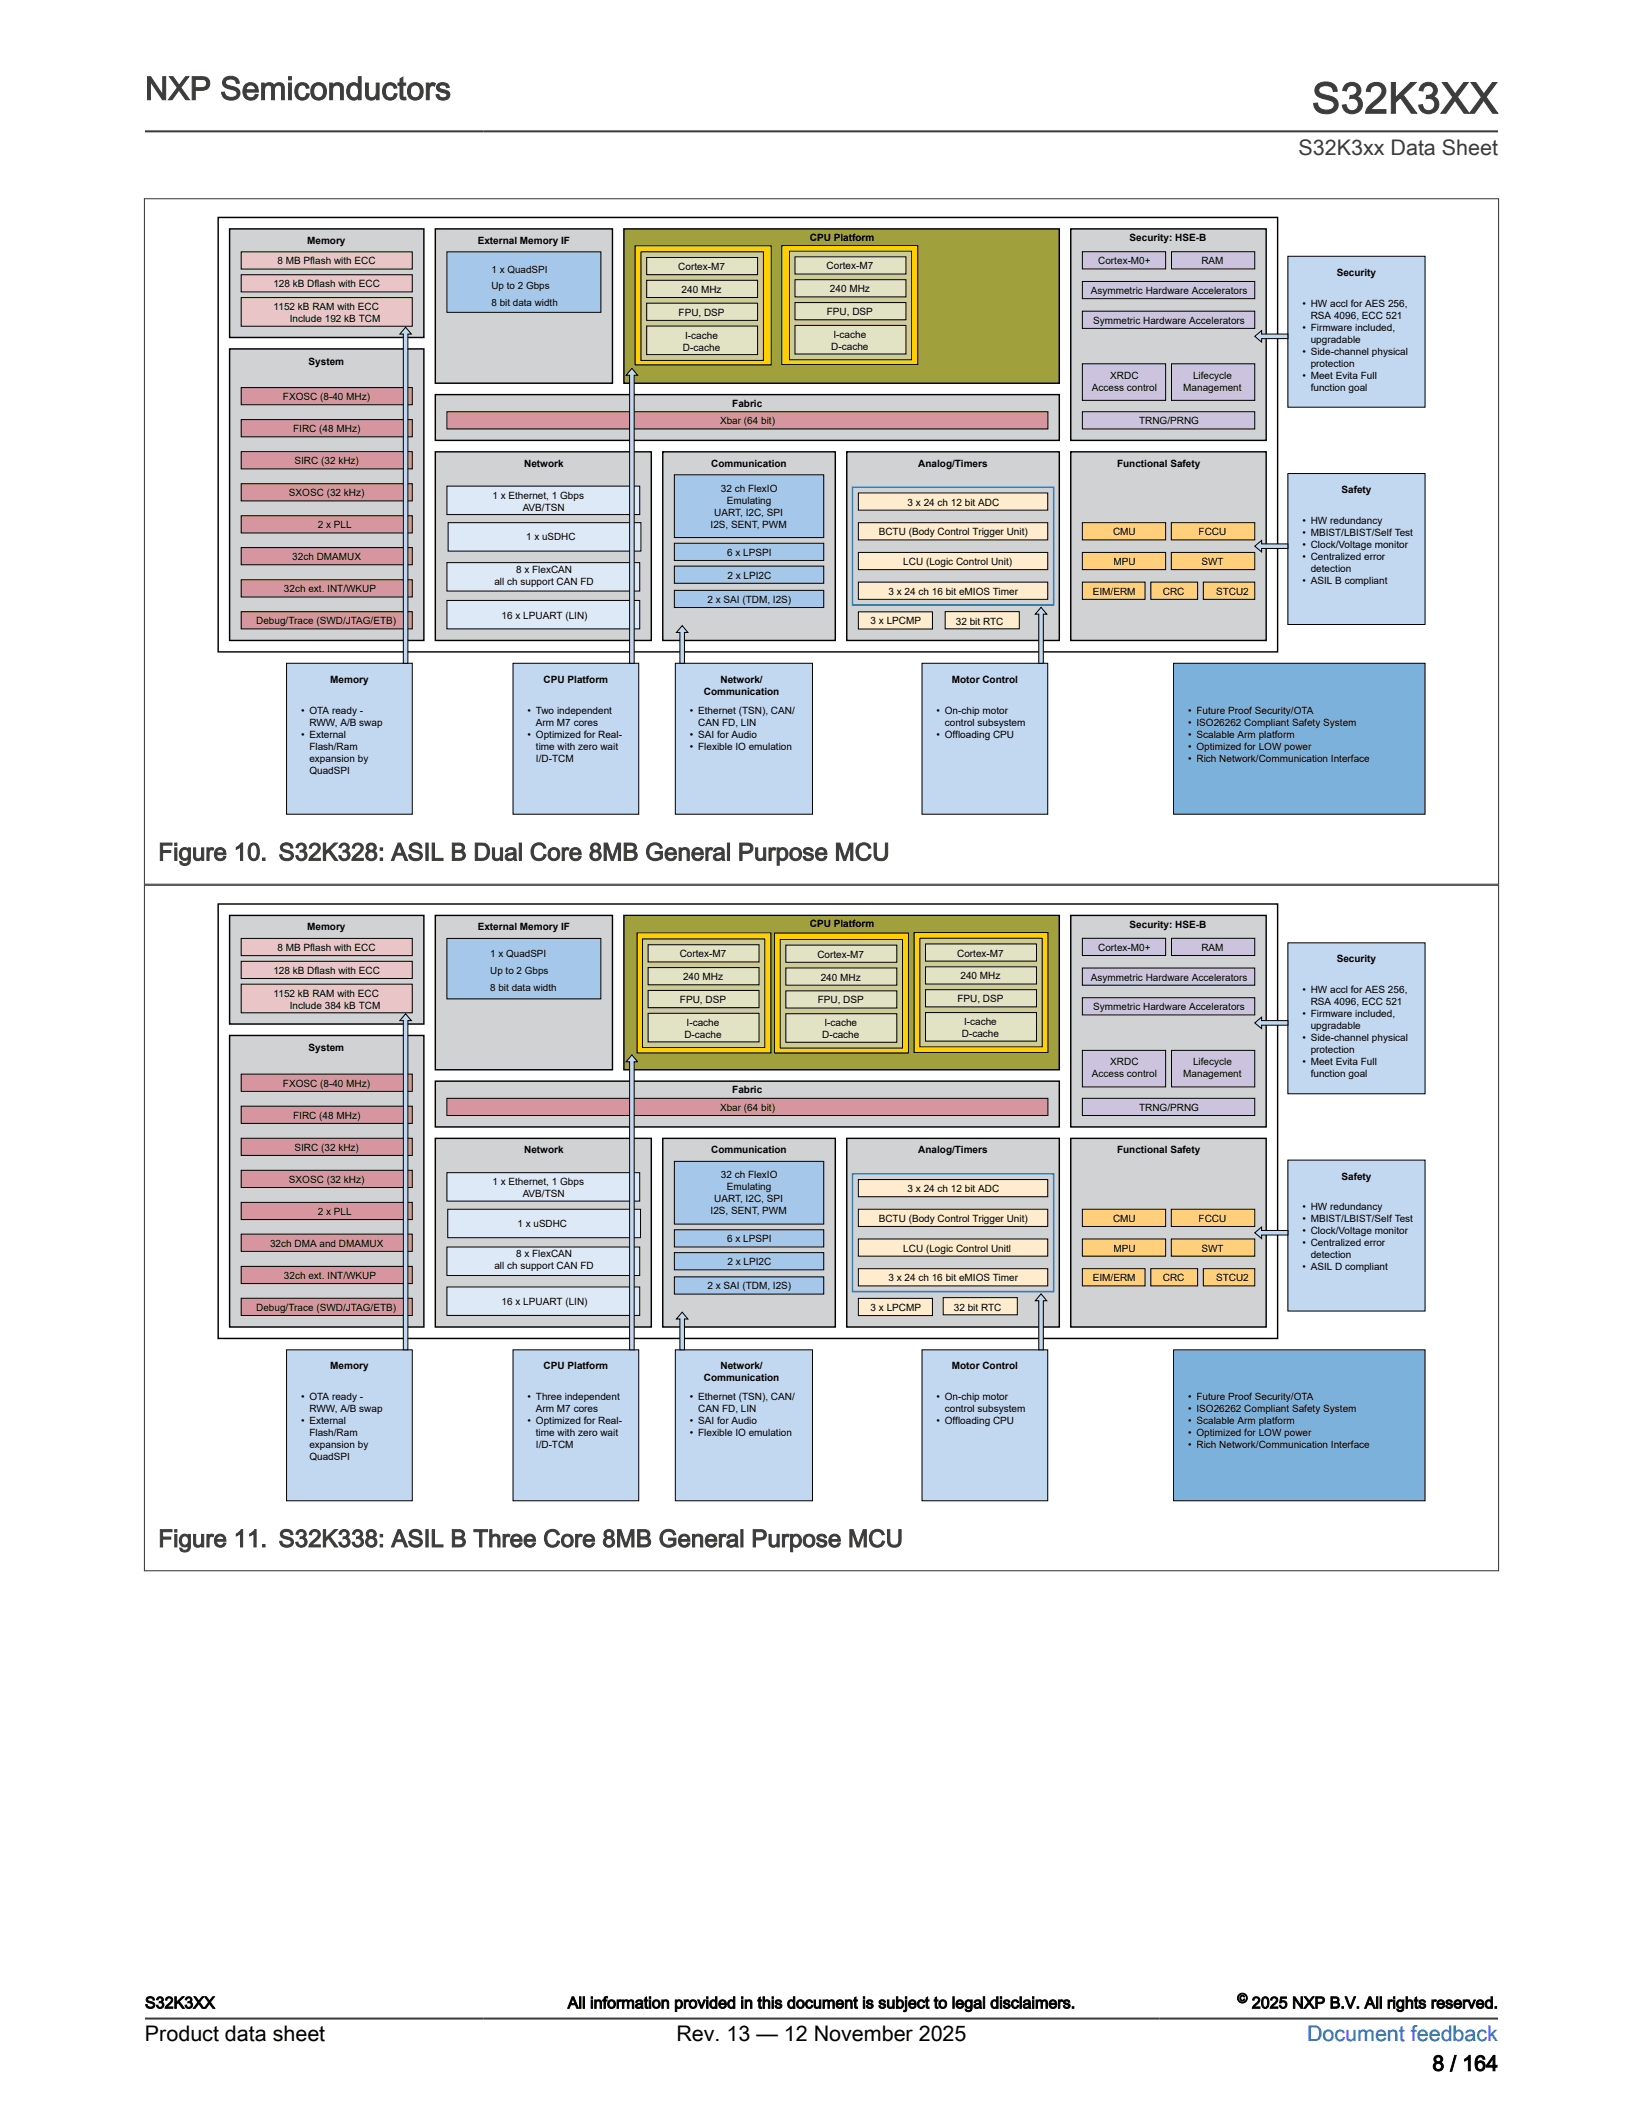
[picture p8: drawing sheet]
<svg xmlns="http://www.w3.org/2000/svg" width="216mm" height="279mm" viewBox="0 0 216 279" stroke-linecap="round" stroke-linejoin="round" font-family="sans-serif">
<defs><g id="words">
<text font-size="5.6" fill="#3c3c3c" x="172.4" y="14.9">S32K3XX</text>
<text font-size="4.2" fill="#3c3c3c" x="19" y="13.1">NXP Semiconductors</text>
<g font-size="3.2" fill="#3c3c3c">
<text x="20.8" y="113">Figure 10. S32K328: ASIL B Dual Core 8MB General Purpose MCU</text>
<text x="20.8" y="203.2">Figure 11. S32K338: ASIL B Three Core 8MB General Purpose MCU</text>
</g>
<text font-size="2.8" fill="#3c3c3c" x="170.6" y="20.4">S32K3xx Data Sheet</text>
<g font-size="2.8">
<text x="19.1" y="268.1">Product data sheet</text>
<text x="88.9" y="268.1">Rev. 13 — 12 November 2025</text>
<text x="188.2" y="272">8 / 164</text>
</g>
<text font-size="2.8" fill="#00f" x="171.7" y="268.1">Document feedback</text>
<g font-size="2.1">
<text x="19" y="263.8">S32K3XX</text>
<text x="74.6" y="263.8">All information provided in this document is subject to legal disclaimers.</text>
<text x="164.5" y="263.8">2025 NXP B.V. All rights reserved.</text>
</g>
<text font-size="1.8" x="162.6" y="263.1">©</text>
<g font-size="1.3">
<text x="36.4" y="34.7">8 MB Pflash with ECC</text>
<text x="40.4" y="32">Memory</text>
<text x="62.8" y="32">External Memory IF</text>
<text x="64.6" y="35.8">1 x QuadSPI</text>
<text x="89.1" y="35.5">Cortex-M7</text>
<text x="106.4" y="31.6">CPU Platform</text>
<text x="108.6" y="35.4">Cortex-M7</text>
<text x="144.3" y="34.7">Cortex-M0+</text>
<text x="148.4" y="31.7">Security: HSE-B</text>
<text x="157.9" y="34.7">RAM</text>
<text x="35.9" y="37.7">128 kB Dflash with ECC</text>
<text x="36" y="40.7">1152 kB RAM with ECC</text>
<text x="64.6" y="38">Up to 2 Gbps</text>
<text x="64.6" y="40.2">8 bit data width</text>
<text x="89.2" y="41.5">FPU, DSP</text>
<text x="89.6" y="38.5">240 MHz</text>
<text x="108.7" y="41.4">FPU, DSP</text>
<text x="109.1" y="38.4">240 MHz</text>
<text x="143.3" y="38.6">Asymmetric Hardware Accelerators</text>
<text x="171.1" y="40.3">• HW accl for AES 256,</text>
<text x="172.2" y="41.9">RSA 4096, ECC 521</text>
<text x="175.7" y="36.2">Security</text>
<text x="38.1" y="42.3">Include 192 kB TCM</text>
<text x="40.5" y="47.9">System</text>
<text x="89.8" y="46.1">D-cache</text>
<text x="90" y="44.5">I-cache</text>
<text x="109.2" y="46">D-cache</text>
<text x="109.5" y="44.4">I-cache</text>
<text x="143.7" y="42.5">Symmetric Hardware Accelerators</text>
<text x="171.1" y="43.4">• Firmware included,</text>
<text x="171.1" y="46.6">• Side-channel physical</text>
<text x="172.2" y="45">upgradable</text>
<text x="37.2" y="52.6">FXOSC (8-40 MHz)</text>
<text x="96.2" y="53.4">Fabric</text>
<text x="143.5" y="51.3">Access control</text>
<text x="145.9" y="49.7">XRDC</text>
<text x="155.5" y="51.3">Management</text>
<text x="156.8" y="49.7">Lifecycle</text>
<text x="171.1" y="49.7">• Meet Evita Full</text>
<text x="172.2" y="48.2">protection</text>
<text x="172.2" y="51.3">function goal</text>
<text x="38.5" y="56.8">FIRC (48 MHz)</text>
<text x="94.6" y="55.7">Xbar (64 bit)</text>
<text x="149.7" y="55.7">TRNG/PRNG</text>
<text x="38" y="65.2">SXOSC (32 kHz)</text>
<text x="38.7" y="61">SIRC (32 kHz)</text>
<text x="64.7" y="65.5">1 x Ethernet, 1 Gbps</text>
<text x="68.9" y="61.3">Network</text>
<text x="93.5" y="61.3">Communication</text>
<text x="94.7" y="64.6">32 ch FlexIO</text>
<text x="120.7" y="61.3">Analog/Timers</text>
<text x="146.8" y="61.3">Functional Safety</text>
<text x="176.3" y="64.8">Safety</text>
<text x="41.8" y="69.4">2 x PLL</text>
<text x="68.7" y="67.1">AVB/TSN</text>
<text x="69.1" y="70.9">1 x uSDHC</text>
<text x="93.4" y="69.3">I2S, SENT, PWM</text>
<text x="93.8" y="67.8">UART, I2C, SPI</text>
<text x="95.5" y="66.2">Emulating</text>
<text x="115.5" y="70.3">BCTU (Body Control Trigger Unit)</text>
<text x="119.3" y="66.4">3 x 24 ch 12 bit ADC</text>
<text x="146.3" y="70.3">CMU</text>
<text x="157.5" y="70.3">FCCU</text>
<text x="171.1" y="68.8">• HW redundancy</text>
<text x="171.1" y="70.4">• MBIST/LBIST/Self Test</text>
<text x="171.1" y="72">• Clock/Voltage monitor</text>
<text x="37.3" y="77.8">32ch ext. INT/WKUP</text>
<text x="38.4" y="73.6">32ch DMAMUX</text>
<text x="65" y="76.8">all ch support CAN FD</text>
<text x="67.8" y="75.3">8 x FlexCAN</text>
<text x="95.5" y="73">6 x LPSPI</text>
<text x="95.6" y="76">2 x LPI2C</text>
<text x="118.7" y="74.2">LCU (Logic Control Unit)</text>
<text x="146.3" y="74.2">MPU</text>
<text x="157.9" y="74.2">SWT</text>
<text x="171.1" y="73.5">• Centralized error</text>
<text x="171.1" y="76.7">• ASIL B compliant</text>
<text x="172.2" y="75.1">detection</text>
<text x="33.7" y="82">Debug/Trace (SWD/JTAG/ETB)</text>
<text x="65.9" y="81.3">16 x LPUART (LIN)</text>
<text x="93" y="79.2">2 x SAI (TDM, I2S)</text>
<text x="114.4" y="82">3 x LPCMP</text>
<text x="116.7" y="78.1">3 x 24 ch 16 bit eMIOS Timer</text>
<text x="125.6" y="82.1">32 bit RTC</text>
<text x="143.6" y="78.1">EIM/ERM</text>
<text x="152.8" y="78.1">CRC</text>
<text x="159.8" y="78.1">STCU2</text>
<text x="43.4" y="89.7">Memory</text>
<text x="71.4" y="89.7">CPU Platform</text>
<text x="94.7" y="89.7">Network/</text>
<text x="125.1" y="89.7">Motor Control</text>
<text x="39.6" y="93.7">• OTA ready -</text>
<text x="40.7" y="95.3">RWW, A/B swap</text>
<text x="69.3" y="93.7">• Two independent</text>
<text x="70.4" y="95.3">Arm M7 cores</text>
<text x="90.7" y="93.7">• Ethernet (TSN), CAN/</text>
<text x="91.7" y="95.3">CAN FD, LIN</text>
<text x="92.5" y="91.3">Communication</text>
<text x="123.1" y="93.7">• On-chip motor</text>
<text x="124.2" y="95.3">control subsystem</text>
<text x="156.1" y="93.7">• Future Proof Security/OTA</text>
<text x="156.1" y="95.3">• ISO26262 Compliant Safety System</text>
<text x="39.6" y="96.9">• External</text>
<text x="40.7" y="98.5">Flash/Ram</text>
<text x="40.7" y="100">expansion by</text>
<text x="40.7" y="101.6">QuadSPI</text>
<text x="69.3" y="96.9">• Optimized for Real-</text>
<text x="70.4" y="98.5">time with zero wait</text>
<text x="70.4" y="100">I/D-TCM</text>
<text x="90.7" y="96.9">• SAI for Audio</text>
<text x="90.7" y="98.5">• Flexible IO emulation</text>
<text x="123.1" y="96.9">• Offloading CPU</text>
<text x="156.1" y="96.9">• Scalable Arm platform</text>
<text x="156.1" y="98.5">• Optimized for LOW power</text>
<text x="156.1" y="100">• Rich Network/Communication Interface</text>
<text x="36.4" y="124.9">8 MB Pflash with ECC</text>
<text x="40.4" y="122.2">Memory</text>
<text x="62.8" y="122.2">External Memory IF</text>
<text x="64.4" y="125.7">1 x QuadSPI</text>
<text x="89.3" y="125.8">Cortex-M7</text>
<text x="106.4" y="121.8">CPU Platform</text>
<text x="107.4" y="125.8">Cortex-M7</text>
<text x="125.8" y="125.6">Cortex-M7</text>
<text x="144.3" y="124.9">Cortex-M0+</text>
<text x="148.4" y="121.9">Security: HSE-B</text>
<text x="157.9" y="124.9">RAM</text>
<text x="35.9" y="127.9">128 kB Dflash with ECC</text>
<text x="36" y="130.9">1152 kB RAM with ECC</text>
<text x="64.4" y="127.9">Up to 2 Gbps</text>
<text x="64.4" y="130.1">8 bit data width</text>
<text x="89.4" y="131.8">FPU, DSP</text>
<text x="89.8" y="128.8">240 MHz</text>
<text x="107.5" y="131.8">FPU, DSP</text>
<text x="107.9" y="128.8">240 MHz</text>
<text x="125.8" y="131.7">FPU, DSP</text>
<text x="126.2" y="128.7">240 MHz</text>
<text x="143.3" y="128.8">Asymmetric Hardware Accelerators</text>
<text x="171.1" y="130.5">• HW accl for AES 256,</text>
<text x="175.7" y="126.4">Security</text>
<text x="38.1" y="132.5">Include 384 kB TCM</text>
<text x="89.9" y="136.3">D-cache</text>
<text x="90.2" y="134.8">I-cache</text>
<text x="108" y="136.4">D-cache</text>
<text x="108.3" y="134.8">I-cache</text>
<text x="126.4" y="136.2">D-cache</text>
<text x="126.7" y="134.7">I-cache</text>
<text x="143.7" y="132.7">Symmetric Hardware Accelerators</text>
<text x="171.1" y="136.8">• Side-channel physical</text>
<text x="171.2" y="133.6">• Firmware included,</text>
<text x="172.2" y="132">RSA 4096, ECC 521</text>
<text x="172.2" y="135.2">upgradable</text>
<text x="37.2" y="142.7">FXOSC (8-40 MHz)</text>
<text x="40.5" y="138.1">System</text>
<text x="96.2" y="143.6">Fabric</text>
<text x="143.5" y="141.5">Access control</text>
<text x="145.9" y="139.9">XRDC</text>
<text x="155.5" y="141.5">Management</text>
<text x="156.8" y="139.9">Lifecycle</text>
<text x="171.1" y="139.9">• Meet Evita Full</text>
<text x="172.2" y="141.5">function goal</text>
<text x="172.2" y="138.3">protection</text>
<text x="38.5" y="147">FIRC (48 MHz)</text>
<text x="94.6" y="145.9">Xbar (64 bit)</text>
<text x="149.7" y="145.9">TRNG/PRNG</text>
<text x="38" y="155.4">SXOSC (32 kHz)</text>
<text x="38.7" y="151.2">SIRC (32 kHz)</text>
<text x="64.7" y="155.7">1 x Ethernet, 1 Gbps</text>
<text x="68.9" y="151.5">Network</text>
<text x="93.5" y="151.5">Communication</text>
<text x="94.7" y="154.8">32 ch FlexIO</text>
<text x="120.7" y="151.5">Analog/Timers</text>
<text x="146.8" y="151.5">Functional Safety</text>
<text x="176.3" y="154.9">Safety</text>
<text x="41.8" y="159.6">2 x PLL</text>
<text x="68" y="161.2">1 x uSDHC</text>
<text x="68.7" y="157.3">AVB/TSN</text>
<text x="93.4" y="159.5">I2S, SENT, PWM</text>
<text x="93.8" y="157.9">UART, I2C, SPI</text>
<text x="95.5" y="156.4">Emulating</text>
<text x="115.5" y="160.5">BCTU (Body Control Trigger Unit)</text>
<text x="119.3" y="156.6">3 x 24 ch 12 bit ADC</text>
<text x="146.3" y="160.5">CMU</text>
<text x="157.5" y="160.5">FCCU</text>
<text x="171.1" y="160.6">• MBIST/LBIST/Self Test</text>
<text x="171.2" y="159">• HW redundancy</text>
<text x="35.5" y="163.8">32ch DMA and DMAMUX</text>
<text x="65" y="166.8">all ch support CAN FD</text>
<text x="67.8" y="165.2">8 x FlexCAN</text>
<text x="95.5" y="163.2">6 x LPSPI</text>
<text x="95.6" y="166.2">2 x LPI2C</text>
<text x="118.7" y="164.4">LCU (Logic Control Unitl</text>
<text x="146.3" y="164.4">MPU</text>
<text x="157.9" y="164.4">SWT</text>
<text x="171.1" y="166.9">• ASIL D compliant</text>
<text x="171.1" y="162.2">• Clock/Voltage monitor</text>
<text x="171.2" y="163.7">• Centralized error</text>
<text x="172.2" y="165.3">detection</text>
<text x="33.7" y="172.2">Debug/Trace (SWD/JTAG/ETB)</text>
<text x="37.3" y="168">32ch ext. INT/WKUP</text>
<text x="65.9" y="171.5">16 x LPUART (LIN)</text>
<text x="93" y="169.4">2 x SAI (TDM, I2S)</text>
<text x="114.4" y="172.2">3 x LPCMP</text>
<text x="116.7" y="168.3">3 x 24 ch 16 bit eMIOS Timer</text>
<text x="125.3" y="172.2">32 bit RTC</text>
<text x="143.6" y="168.3">EIM/ERM</text>
<text x="152.8" y="168.3">CRC</text>
<text x="159.8" y="168.3">STCU2</text>
<text x="43.4" y="179.9">Memory</text>
<text x="71.4" y="179.9">CPU Platform</text>
<text x="94.7" y="179.9">Network/</text>
<text x="125.1" y="179.9">Motor Control</text>
<text x="39.6" y="183.9">• OTA ready -</text>
<text x="40.7" y="185.5">RWW, A/B swap</text>
<text x="69.3" y="183.9">• Three independent</text>
<text x="70.4" y="185.5">Arm M7 cores</text>
<text x="90.7" y="183.9">• Ethernet (TSN), CAN/</text>
<text x="91.7" y="185.5">CAN FD, LIN</text>
<text x="92.5" y="181.4">Communication</text>
<text x="123.1" y="183.9">• On-chip motor</text>
<text x="124.2" y="185.5">control subsystem</text>
<text x="156.1" y="185.5">• ISO26262 Compliant Safety System</text>
<text x="156.1" y="183.9">• Future Proof Security/OTA</text>
<text x="39.6" y="187.1">• External</text>
<text x="40.7" y="191.8">QuadSPI</text>
<text x="40.7" y="188.7">Flash/Ram</text>
<text x="40.7" y="190.2">expansion by</text>
<text x="69.3" y="187.1">• Optimized for Real-</text>
<text x="70.4" y="188.7">time with zero wait</text>
<text x="70.4" y="190.2">I/D-TCM</text>
<text x="90.7" y="188.7">• Flexible IO emulation</text>
<text x="90.7" y="187.1">• SAI for Audio</text>
<text x="123.1" y="187.1">• Offloading CPU</text>
<text x="156.1" y="190.2">• Rich Network/Communication Interface</text>
<text x="156.1" y="187.1">• Scalable Arm platform</text>
<text x="156.1" y="188.7">• Optimized for LOW power</text>
</g>
</g></defs>
<path d="M57.2 51.8h82v6h-82z" fill="#d1d2d4"/>
<path d="M57.2 51.8h82v6h-82z" fill="none" stroke="#000" stroke-width=".19"/>
<path d="M58.7 54.1h79v2.2h-79z" fill="#d7969f"/>
<path d="M58.7 54.1h79v2.2h-79z" fill="none" stroke="#000" stroke-width=".13"/>
<path d="M30.2 30.1h25.5v14.2h-25.5z" fill="#d1d2d4"/>
<path d="M28.7 28.6h139.2v57h-139.2zM30.2 30.1h25.5v14.2h-25.5z" fill="none" stroke="#000" stroke-width=".19"/>
<path d="M31.7 33.1h22.5v2.2h-22.5z" fill="#e9c5c8"/>
<path d="M31.7 33.1h22.5v2.2h-22.5z" fill="none" stroke="#000" stroke-width=".13"/>
<path d="M57.2 30.1h23.3v20.2h-23.3z" fill="#d1d2d4"/>
<path d="M57.2 30.1h23.3v20.2h-23.3z" fill="none" stroke="#000" stroke-width=".19"/>
<path d="M58.7 33.1h20.3v7.9h-20.3z" fill="#a5c8ea"/>
<path d="M58.7 33.1h20.3v7.9h-20.3z" fill="none" stroke="#000" stroke-width=".13"/>
<path d="M57.2 59.4h28.4v24.7h-28.4z" fill="#d1d2d4"/>
<path d="M57.2 59.4h28.4v24.7h-28.4z" fill="none" stroke="#000" stroke-width=".19"/>
<path d="M58.7 63.9h25.4v3.7h-25.4z" fill="#dee9f7"/>
<path d="M58.7 63.9h25.4v3.7h-25.4z" fill="none" stroke="#000" stroke-width=".13"/>
<path d="M58.7 73.9h25.4v3.7h-25.4z" fill="#dee9f7"/>
<path d="M58.7 73.9h25.4v3.7h-25.4z" fill="none" stroke="#000" stroke-width=".13"/>
<path d="M58.7 78.9h25.4v3.7h-25.4z" fill="#dee9f7"/>
<path d="M58.7 78.9h25.4v3.7h-25.4z" fill="none" stroke="#000" stroke-width=".13"/>
<path d="M87.1 59.4h22.7v24.7h-22.7z" fill="#d1d2d4"/>
<path d="M87.1 59.4h22.7v24.7h-22.7z" fill="none" stroke="#000" stroke-width=".19"/>
<path d="M88.6 62.4h19.6v8.2h-19.6z" fill="#a5c8ea"/>
<path d="M88.6 62.4h19.6v8.2h-19.6z" fill="none" stroke="#000" stroke-width=".13"/>
<path d="M31.7 36.1h22.5v2.2h-22.5z" fill="#e9c5c8"/>
<path d="M31.7 36.1h22.5v2.2h-22.5z" fill="none" stroke="#000" stroke-width=".13"/>
<path d="M31.7 39.1h22.5v3.8h-22.5z" fill="#e9c5c8"/>
<path d="M31.7 39.1h22.5v3.8h-22.5z" fill="none" stroke="#000" stroke-width=".13"/>
<path d="M30.2 45.8h25.5v38.3h-25.5z" fill="#d1d2d4"/>
<path d="M30.2 45.8h25.5v38.3h-25.5z" fill="none" stroke="#000" stroke-width=".19"/>
<path d="M31.7 50.9h22.5v2.3h-22.5z" fill="#d7969f"/>
<path d="M31.7 50.9h22.5v2.3h-22.5z" fill="none" stroke="#000" stroke-width=".13"/>
<path d="M37.7 87.1h16.5v19.9h-16.5z" fill="#c2d8f0"/>
<path d="M37.7 87.1h16.5v19.9h-16.5z" fill="none" stroke="#000" stroke-width=".13"/>
<path d="M67.4 87.1h16.5v19.9h-16.5z" fill="#c2d8f0"/>
<path d="M67.4 87.1h16.5v19.9h-16.5z" fill="none" stroke="#000" stroke-width=".13"/>
<path d="M121.2 87.1h16.5v19.9h-16.5z" fill="#c2d8f0"/>
<path d="M121.2 87.1h16.5v19.9h-16.5z" fill="none" stroke="#000" stroke-width=".13"/>
<path d="M154.2 87.1h33.1v19.9h-33.1z" fill="#7bb1db"/>
<path d="M154.2 87.1h33.1v19.9h-33.1z" fill="none" stroke="#000" stroke-width=".13"/>
<path d="M169.2 62.2h18.1v19.8h-18.1z" fill="#c2d8f0"/>
<path d="M169.2 62.2h18.1v19.8h-18.1z" fill="none" stroke="#000" stroke-width=".13"/>
<path d="M169.2 33.7h18.1v19.8h-18.1z" fill="#c2d8f0"/>
<path d="M169.2 33.7h18.1v19.8h-18.1z" fill="none" stroke="#000" stroke-width=".13"/>
<path d="M88.7 87.1h18.1v19.9h-18.1z" fill="#c2d8f0"/>
<path d="M88.7 87.1h18.1v19.9h-18.1z" fill="none" stroke="#000" stroke-width=".13"/>
<path d="M31.7 55.1h22.5v2.3h-22.5z" fill="#d7969f"/>
<path d="M31.7 55.1h22.5v2.3h-22.5z" fill="none" stroke="#000" stroke-width=".13"/>
<path d="M82 30.1h57.2v20.2h-57.2z" fill="#a0a13c"/>
<path d="M82 30.1h57.2v20.2h-57.2z" fill="none" stroke="#000" stroke-width=".19"/>
<path d="M83.5 32.3h17.8v15.6h-17.8z" fill="#ffcf00"/>
<path d="M83.5 32.3h17.8v15.6h-17.8z" fill="none" stroke="#000" stroke-width=".13"/>
<path d="M84.2 33.1h16.1v14.2h-16.1z" fill="#cccc94"/>
<path d="M84.2 33.1h16.1v14.2h-16.1z" fill="none" stroke="#000" stroke-width=".13"/>
<path d="M85 33.8h14.6v2.3h-14.6z" fill="#e2e3c4"/>
<path d="M85 33.8h14.6v2.3h-14.6z" fill="none" stroke="#000" stroke-width=".13"/>
<path d="M85 36.8h14.6v2.3h-14.6z" fill="#e2e3c4"/>
<path d="M85 36.8h14.6v2.3h-14.6z" fill="none" stroke="#000" stroke-width=".13"/>
<path d="M85 39.8h14.6v2.3h-14.6z" fill="#e2e3c4"/>
<path d="M85 39.8h14.6v2.3h-14.6z" fill="none" stroke="#000" stroke-width=".13"/>
<path d="M85 42.8h14.6v3.8h-14.6z" fill="#e2e3c4"/>
<path d="M85 42.8h14.6v3.8h-14.6z" fill="none" stroke="#000" stroke-width=".13"/>
<path d="M31.7 59.3h22.5v2.3h-22.5z" fill="#d7969f"/>
<path d="M31.7 59.3h22.5v2.3h-22.5z" fill="none" stroke="#000" stroke-width=".13"/>
<path d="M31.7 63.5h22.5v2.3h-22.5z" fill="#d7969f"/>
<path d="M31.7 63.5h22.5v2.3h-22.5z" fill="none" stroke="#000" stroke-width=".13"/>
<path d="M31.7 67.8h22.5v2.2h-22.5z" fill="#d7969f"/>
<path d="M31.7 67.8h22.5v2.2h-22.5z" fill="none" stroke="#000" stroke-width=".13"/>
<path d="M31.7 71.9h22.5v2.3h-22.5z" fill="#d7969f"/>
<path d="M31.7 71.9h22.5v2.3h-22.5z" fill="none" stroke="#000" stroke-width=".13"/>
<path d="M31.7 76.2h22.5v2.2h-22.5z" fill="#d7969f"/>
<path d="M31.7 76.2h22.5v2.2h-22.5z" fill="none" stroke="#000" stroke-width=".13"/>
<path d="M88.6 71.4h19.6v2.2h-19.6z" fill="#a5c8ea"/>
<path d="M88.6 71.4h19.6v2.2h-19.6z" fill="none" stroke="#000" stroke-width=".13"/>
<path d="M88.6 74.4h19.6v2.2h-19.6z" fill="#a5c8ea"/>
<path d="M88.6 74.4h19.6v2.2h-19.6z" fill="none" stroke="#000" stroke-width=".13"/>
<path d="M88.6 77.5h19.6v2.3h-19.6z" fill="#a5c8ea"/>
<path d="M88.6 77.5h19.6v2.3h-19.6z" fill="none" stroke="#000" stroke-width=".13"/>
<path d="M111.3 59.4h27.9v24.7h-27.9z" fill="#d1d2d4"/>
<path d="M111.3 59.4h27.9v24.7h-27.9z" fill="none" stroke="#000" stroke-width=".19"/>
<path d="M112.8 68.7h24.9v2.2h-24.9z" fill="#ffecce"/>
<path d="M112.8 68.7h24.9v2.2h-24.9z" fill="none" stroke="#000" stroke-width=".13"/>
<path d="M112.8 72.6h24.9v2.2h-24.9z" fill="#ffecce"/>
<path d="M112.8 72.6h24.9v2.2h-24.9z" fill="none" stroke="#000" stroke-width=".13"/>
<path d="M112.8 64.8h24.9v2.2h-24.9z" fill="#ffecce"/>
<path d="M112.8 64.8h24.9v2.2h-24.9z" fill="none" stroke="#000" stroke-width=".13"/>
<path d="M112.8 76.5h24.9v2.2h-24.9z" fill="#ffecce"/>
<path d="M112.8 76.5h24.9v2.2h-24.9z" fill="none" stroke="#000" stroke-width=".13"/>
<path d="M112.8 80.4h9.7v2.2h-9.7z" fill="#ffecce"/>
<path d="M112.8 80.4h9.7v2.2h-9.7z" fill="none" stroke="#000" stroke-width=".13"/>
<path d="M140.7 59.4h25.7v24.7h-25.7z" fill="#d1d2d4"/>
<path d="M140.7 59.4h25.7v24.7h-25.7z" fill="none" stroke="#000" stroke-width=".19"/>
<path d="M142.2 68.7h11v2.2h-11z" fill="#ffcf7b"/>
<path d="M142.2 68.7h11v2.2h-11z" fill="none" stroke="#000" stroke-width=".13"/>
<path d="M153.9 68.7h11v2.2h-11z" fill="#ffcf7b"/>
<path d="M153.9 68.7h11v2.2h-11z" fill="none" stroke="#000" stroke-width=".13"/>
<path d="M142.2 72.6h11v2.2h-11z" fill="#ffcf7b"/>
<path d="M142.2 72.6h11v2.2h-11z" fill="none" stroke="#000" stroke-width=".13"/>
<path d="M153.9 72.6h11v2.2h-11z" fill="#ffcf7b"/>
<path d="M153.9 72.6h11v2.2h-11z" fill="none" stroke="#000" stroke-width=".13"/>
<path d="M142.2 76.5h8.3v2.2h-8.3z" fill="#ffcf7b"/>
<path d="M142.2 76.5h8.3v2.2h-8.3z" fill="none" stroke="#000" stroke-width=".13"/>
<path d="M158.1 76.5h6.8v2.2h-6.8z" fill="#ffcf7b"/>
<path d="M158.1 76.5h6.8v2.2h-6.8z" fill="none" stroke="#000" stroke-width=".13"/>
<path d="M151.2 76.5h6.2v2.2h-6.2z" fill="#ffcf7b"/>
<path d="M151.2 76.5h6.2v2.2h-6.2z" fill="none" stroke="#000" stroke-width=".13"/>
<path d="M140.7 30.1h25.7v27.7h-25.7z" fill="#d1d2d4"/>
<path d="M140.7 30.1h25.7v27.7h-25.7z" fill="none" stroke="#000" stroke-width=".19"/>
<path d="M142.2 33.1h11v2.2h-11z" fill="#ccc3df"/>
<path d="M142.2 33.1h11v2.2h-11z" fill="none" stroke="#000" stroke-width=".13"/>
<path d="M153.9 33.1h11v2.2h-11z" fill="#ccc3df"/>
<path d="M153.9 33.1h11v2.2h-11z" fill="none" stroke="#000" stroke-width=".13"/>
<path d="M142.2 47.8h11v4.8h-11z" fill="#ccc3df"/>
<path d="M142.2 47.8h11v4.8h-11z" fill="none" stroke="#000" stroke-width=".13"/>
<path d="M153.9 47.8h11v4.8h-11z" fill="#ccc3df"/>
<path d="M153.9 47.8h11v4.8h-11z" fill="none" stroke="#000" stroke-width=".13"/>
<path d="M142.2 37h22.7v2.2h-22.7z" fill="#ccc3df"/>
<path d="M142.2 37h22.7v2.2h-22.7z" fill="none" stroke="#000" stroke-width=".13"/>
<path d="M142.2 40.9h22.7v2.2h-22.7z" fill="#ccc3df"/>
<path d="M142.2 40.9h22.7v2.2h-22.7z" fill="none" stroke="#000" stroke-width=".13"/>
<path d="M142.2 54.1h22.7v2.2h-22.7z" fill="#ccc3df"/>
<path d="M142.2 54.1h22.7v2.2h-22.7z" fill="none" stroke="#000" stroke-width=".13"/>
<path d="M31.7 80.4h22.5v2.2h-22.5z" fill="#d7969f"/>
<path d="M31.7 80.4h22.5v2.2h-22.5z" fill="none" stroke="#000" stroke-width=".13"/>
<path d="M53.3 43l.7 .9h-.4v43.2h-.6v-43.2h-.5z" fill="#c2d8f0"/>
<path d="M53.3 43l.7 .9h-.4v43.2h-.6v-43.2h-.5z" fill="none" stroke="#000" stroke-width=".13"/>
<path d="M89.6 82.2l.8 .9h-.5v4h-.6v-4h-.4z" fill="#c2d8f0"/>
<path d="M89.6 82.2l.8 .9h-.5v4h-.6v-4h-.4z" fill="none" stroke="#000" stroke-width=".13"/>
<path d="M164.9 71.7l.9-.7v.4h3.4v.6h-3.4v.5z" fill="#c2d8f0"/>
<path d="M164.9 71.7l.9-.7v.4h3.4v.6h-3.4v.5z" fill="none" stroke="#000" stroke-width=".13"/>
<path d="M164.9 44.2l.9-.8v.5h3.4v.6h-3.4v.4z" fill="#c2d8f0"/>
<path d="M164.9 44.2l.9-.8v.5h3.4v.6h-3.4v.4z" fill="none" stroke="#000" stroke-width=".13"/>
<path d="M136.8 79.8l.7 .9h-.4v6.4h-.6v-6.4h-.5z" fill="#c2d8f0"/>
<path d="M136.8 79.8l.7 .9h-.4v6.4h-.6v-6.4h-.5z" fill="none" stroke="#000" stroke-width=".13"/>
<path d="M112 64h26.5v15.5h-26.5z" fill="none" stroke="#0082c4" stroke-width=".19"/>
<path d="M102.7 32.3h17.9v15.6h-17.9z" fill="#ffcf00"/>
<path d="M102.7 32.3h17.9v15.6h-17.9z" fill="none" stroke="#000" stroke-width=".13"/>
<path d="M103.7 33h16.1v14.3h-16.1z" fill="#cccc94"/>
<path d="M103.7 33h16.1v14.3h-16.1z" fill="none" stroke="#000" stroke-width=".13"/>
<path d="M104.5 33.7h14.5v2.3h-14.5z" fill="#e2e3c4"/>
<path d="M104.5 33.7h14.5v2.3h-14.5z" fill="none" stroke="#000" stroke-width=".13"/>
<path d="M104.5 36.7h14.5v2.3h-14.5z" fill="#e2e3c4"/>
<path d="M104.5 36.7h14.5v2.3h-14.5z" fill="none" stroke="#000" stroke-width=".13"/>
<path d="M104.5 39.7h14.5v2.3h-14.5z" fill="#e2e3c4"/>
<path d="M104.5 39.7h14.5v2.3h-14.5z" fill="none" stroke="#000" stroke-width=".13"/>
<path d="M104.5 42.7h14.5v3.8h-14.5z" fill="#e2e3c4"/>
<path d="M104.5 42.7h14.5v3.8h-14.5z" fill="none" stroke="#000" stroke-width=".13"/>
<path d="M58.9 68.7h25.3v3.7h-25.3z" fill="#dee9f7"/>
<path d="M58.9 68.7h25.3v3.7h-25.3z" fill="none" stroke="#000" stroke-width=".13"/>
<path d="M83 48.4l.8 .9h-.5v37.8h-.6v-37.8h-.4z" fill="#c2d8f0"/>
<path d="M83 48.4l.8 .9h-.5v37.8h-.6v-37.8h-.4z" fill="none" stroke="#000" stroke-width=".13"/>
<path d="M124.2 80.3h9.7v2.3h-9.7z" fill="#ffecce"/>
<path d="M124.2 80.3h9.7v2.3h-9.7z" fill="none" stroke="#000" stroke-width=".13"/>
<path d="M18.9 26.1h178.1M19 26v90.2M196.9 26v90.2M18.9 116.1h178.1" fill="none" stroke="#3c3c3c" stroke-width=".14"/>
<path d="M57.2 142h82v6h-82z" fill="#d1d2d4"/>
<path d="M57.2 142h82v6h-82z" fill="none" stroke="#000" stroke-width=".19"/>
<path d="M58.7 144.3h79v2.2h-79z" fill="#d7969f"/>
<path d="M58.7 144.3h79v2.2h-79z" fill="none" stroke="#000" stroke-width=".13"/>
<path d="M30.2 120.2h25.5v14.3h-25.5z" fill="#d1d2d4"/>
<path d="M28.7 118.7h139.2v57.1h-139.2zM30.2 120.2h25.5v14.3h-25.5z" fill="none" stroke="#000" stroke-width=".19"/>
<path d="M31.7 123.3h22.5v2.2h-22.5z" fill="#e9c5c8"/>
<path d="M31.7 123.3h22.5v2.2h-22.5z" fill="none" stroke="#000" stroke-width=".13"/>
<path d="M57.2 120.2h23.3v20.3h-23.3z" fill="#d1d2d4"/>
<path d="M57.2 120.2h23.3v20.3h-23.3z" fill="none" stroke="#000" stroke-width=".19"/>
<path d="M58.7 123.3h20.3v7.9h-20.3z" fill="#a5c8ea"/>
<path d="M58.7 123.3h20.3v7.9h-20.3z" fill="none" stroke="#000" stroke-width=".13"/>
<path d="M57.2 149.5h28.4v24.8h-28.4z" fill="#d1d2d4"/>
<path d="M57.2 149.5h28.4v24.8h-28.4z" fill="none" stroke="#000" stroke-width=".19"/>
<path d="M58.7 154h25.4v3.8h-25.4z" fill="#dee9f7"/>
<path d="M58.7 154h25.4v3.8h-25.4z" fill="none" stroke="#000" stroke-width=".13"/>
<path d="M58.7 163.8h25.4v3.7h-25.4z" fill="#dee9f7"/>
<path d="M58.7 163.8h25.4v3.7h-25.4z" fill="none" stroke="#000" stroke-width=".13"/>
<path d="M58.7 169.1h25.4v3.7h-25.4z" fill="#dee9f7"/>
<path d="M58.7 169.1h25.4v3.7h-25.4z" fill="none" stroke="#000" stroke-width=".13"/>
<path d="M87.1 149.5h22.7v24.8h-22.7z" fill="#d1d2d4"/>
<path d="M87.1 149.5h22.7v24.8h-22.7z" fill="none" stroke="#000" stroke-width=".19"/>
<path d="M88.6 152.6h19.6v8.2h-19.6z" fill="#a5c8ea"/>
<path d="M88.6 152.6h19.6v8.2h-19.6z" fill="none" stroke="#000" stroke-width=".13"/>
<path d="M31.7 126.3h22.5v2.2h-22.5z" fill="#e9c5c8"/>
<path d="M31.7 126.3h22.5v2.2h-22.5z" fill="none" stroke="#000" stroke-width=".13"/>
<path d="M31.7 129.3h22.5v3.7h-22.5z" fill="#e9c5c8"/>
<path d="M31.7 129.3h22.5v3.7h-22.5z" fill="none" stroke="#000" stroke-width=".13"/>
<path d="M30.2 136h25.5v38.3h-25.5z" fill="#d1d2d4"/>
<path d="M30.2 136h25.5v38.3h-25.5z" fill="none" stroke="#000" stroke-width=".19"/>
<path d="M31.7 141.1h22.5v2.3h-22.5z" fill="#d7969f"/>
<path d="M31.7 141.1h22.5v2.3h-22.5z" fill="none" stroke="#000" stroke-width=".13"/>
<path d="M37.7 177.3h16.5v19.8h-16.5z" fill="#c2d8f0"/>
<path d="M37.7 177.3h16.5v19.8h-16.5z" fill="none" stroke="#000" stroke-width=".13"/>
<path d="M67.4 177.3h16.5v19.8h-16.5z" fill="#c2d8f0"/>
<path d="M67.4 177.3h16.5v19.8h-16.5z" fill="none" stroke="#000" stroke-width=".13"/>
<path d="M121.2 177.3h16.5v19.8h-16.5z" fill="#c2d8f0"/>
<path d="M121.2 177.3h16.5v19.8h-16.5z" fill="none" stroke="#000" stroke-width=".13"/>
<path d="M154.2 177.3h33.1v19.8h-33.1z" fill="#7bb1db"/>
<path d="M154.2 177.3h33.1v19.8h-33.1z" fill="none" stroke="#000" stroke-width=".13"/>
<path d="M169.2 152.4h18.1v19.8h-18.1z" fill="#c2d8f0"/>
<path d="M169.2 152.4h18.1v19.8h-18.1z" fill="none" stroke="#000" stroke-width=".13"/>
<path d="M169.2 123.8h18.1v19.9h-18.1z" fill="#c2d8f0"/>
<path d="M169.2 123.8h18.1v19.9h-18.1z" fill="none" stroke="#000" stroke-width=".13"/>
<path d="M88.7 177.3h18.1v19.8h-18.1z" fill="#c2d8f0"/>
<path d="M88.7 177.3h18.1v19.8h-18.1z" fill="none" stroke="#000" stroke-width=".13"/>
<path d="M31.7 145.3h22.5v2.3h-22.5z" fill="#d7969f"/>
<path d="M31.7 145.3h22.5v2.3h-22.5z" fill="none" stroke="#000" stroke-width=".13"/>
<path d="M82 120.2h57.2v20.3h-57.2z" fill="#a0a13c"/>
<path d="M82 120.2h57.2v20.3h-57.2z" fill="none" stroke="#000" stroke-width=".19"/>
<path d="M120.1 122.5h17.6v15.8h-17.6z" fill="#ffcf00"/>
<path d="M120.1 122.5h17.6v15.8h-17.6z" fill="none" stroke="#000" stroke-width=".13"/>
<path d="M31.7 149.5h22.5v2.3h-22.5z" fill="#d7969f"/>
<path d="M31.7 149.5h22.5v2.3h-22.5z" fill="none" stroke="#000" stroke-width=".13"/>
<path d="M31.7 153.7h22.5v2.3h-22.5z" fill="#d7969f"/>
<path d="M31.7 153.7h22.5v2.3h-22.5z" fill="none" stroke="#000" stroke-width=".13"/>
<path d="M31.7 157.9h22.5v2.3h-22.5z" fill="#d7969f"/>
<path d="M31.7 157.9h22.5v2.3h-22.5z" fill="none" stroke="#000" stroke-width=".13"/>
<path d="M31.7 162.1h22.5v2.3h-22.5z" fill="#d7969f"/>
<path d="M31.7 162.1h22.5v2.3h-22.5z" fill="none" stroke="#000" stroke-width=".13"/>
<path d="M31.7 166.3h22.5v2.3h-22.5z" fill="#d7969f"/>
<path d="M31.7 166.3h22.5v2.3h-22.5z" fill="none" stroke="#000" stroke-width=".13"/>
<path d="M88.6 161.5h19.6v2.3h-19.6z" fill="#a5c8ea"/>
<path d="M88.6 161.5h19.6v2.3h-19.6z" fill="none" stroke="#000" stroke-width=".13"/>
<path d="M88.6 164.5h19.6v2.3h-19.6z" fill="#a5c8ea"/>
<path d="M88.6 164.5h19.6v2.3h-19.6z" fill="none" stroke="#000" stroke-width=".13"/>
<path d="M88.6 167.7h19.6v2.3h-19.6z" fill="#a5c8ea"/>
<path d="M88.6 167.7h19.6v2.3h-19.6z" fill="none" stroke="#000" stroke-width=".13"/>
<path d="M111.3 149.5h27.9v24.8h-27.9z" fill="#d1d2d4"/>
<path d="M111.3 149.5h27.9v24.8h-27.9z" fill="none" stroke="#000" stroke-width=".19"/>
<path d="M112.8 158.8h24.9v2.3h-24.9z" fill="#ffecce"/>
<path d="M112.8 158.8h24.9v2.3h-24.9z" fill="none" stroke="#000" stroke-width=".13"/>
<path d="M112.8 162.8h24.9v2.2h-24.9z" fill="#ffecce"/>
<path d="M112.8 162.8h24.9v2.2h-24.9z" fill="none" stroke="#000" stroke-width=".13"/>
<path d="M112.8 154.9h24.9v2.3h-24.9z" fill="#ffecce"/>
<path d="M112.8 154.9h24.9v2.3h-24.9z" fill="none" stroke="#000" stroke-width=".13"/>
<path d="M112.8 166.7h24.9v2.2h-24.9z" fill="#ffecce"/>
<path d="M112.8 166.7h24.9v2.2h-24.9z" fill="none" stroke="#000" stroke-width=".13"/>
<path d="M112.8 170.6h9.7v2.2h-9.7z" fill="#ffecce"/>
<path d="M112.8 170.6h9.7v2.2h-9.7z" fill="none" stroke="#000" stroke-width=".13"/>
<path d="M140.7 149.5h25.7v24.8h-25.7z" fill="#d1d2d4"/>
<path d="M140.7 149.5h25.7v24.8h-25.7z" fill="none" stroke="#000" stroke-width=".19"/>
<path d="M142.2 158.8h11v2.3h-11z" fill="#ffcf7b"/>
<path d="M142.2 158.8h11v2.3h-11z" fill="none" stroke="#000" stroke-width=".13"/>
<path d="M153.9 158.8h11v2.3h-11z" fill="#ffcf7b"/>
<path d="M153.9 158.8h11v2.3h-11z" fill="none" stroke="#000" stroke-width=".13"/>
<path d="M142.2 162.8h11v2.2h-11z" fill="#ffcf7b"/>
<path d="M142.2 162.8h11v2.2h-11z" fill="none" stroke="#000" stroke-width=".13"/>
<path d="M153.9 162.8h11v2.2h-11z" fill="#ffcf7b"/>
<path d="M153.9 162.8h11v2.2h-11z" fill="none" stroke="#000" stroke-width=".13"/>
<path d="M142.2 166.7h8.3v2.2h-8.3z" fill="#ffcf7b"/>
<path d="M142.2 166.7h8.3v2.2h-8.3z" fill="none" stroke="#000" stroke-width=".13"/>
<path d="M158.1 166.7h6.8v2.2h-6.8z" fill="#ffcf7b"/>
<path d="M158.1 166.7h6.8v2.2h-6.8z" fill="none" stroke="#000" stroke-width=".13"/>
<path d="M151.2 166.7h6.2v2.2h-6.2z" fill="#ffcf7b"/>
<path d="M151.2 166.7h6.2v2.2h-6.2z" fill="none" stroke="#000" stroke-width=".13"/>
<path d="M140.7 120.2h25.7v27.8h-25.7z" fill="#d1d2d4"/>
<path d="M140.7 120.2h25.7v27.8h-25.7z" fill="none" stroke="#000" stroke-width=".19"/>
<path d="M142.2 123.3h11v2.2h-11z" fill="#ccc3df"/>
<path d="M142.2 123.3h11v2.2h-11z" fill="none" stroke="#000" stroke-width=".13"/>
<path d="M153.9 123.3h11v2.2h-11z" fill="#ccc3df"/>
<path d="M153.9 123.3h11v2.2h-11z" fill="none" stroke="#000" stroke-width=".13"/>
<path d="M142.2 138h11v4.8h-11z" fill="#ccc3df"/>
<path d="M142.2 138h11v4.8h-11z" fill="none" stroke="#000" stroke-width=".13"/>
<path d="M153.9 138h11v4.8h-11z" fill="#ccc3df"/>
<path d="M153.9 138h11v4.8h-11z" fill="none" stroke="#000" stroke-width=".13"/>
<path d="M142.2 127.2h22.7v2.2h-22.7z" fill="#ccc3df"/>
<path d="M142.2 127.2h22.7v2.2h-22.7z" fill="none" stroke="#000" stroke-width=".13"/>
<path d="M142.2 131.1h22.7v2.2h-22.7z" fill="#ccc3df"/>
<path d="M142.2 131.1h22.7v2.2h-22.7z" fill="none" stroke="#000" stroke-width=".13"/>
<path d="M142.2 144.3h22.7v2.2h-22.7z" fill="#ccc3df"/>
<path d="M142.2 144.3h22.7v2.2h-22.7z" fill="none" stroke="#000" stroke-width=".13"/>
<path d="M31.7 170.5h22.5v2.3h-22.5z" fill="#d7969f"/>
<path d="M31.7 170.5h22.5v2.3h-22.5z" fill="none" stroke="#000" stroke-width=".13"/>
<path d="M120.9 123.2h16.1v14.3h-16.1z" fill="#cccc94"/>
<path d="M120.9 123.2h16.1v14.3h-16.1z" fill="none" stroke="#000" stroke-width=".13"/>
<path d="M121.6 124h14.6v2.3h-14.6z" fill="#e2e3c4"/>
<path d="M121.6 124h14.6v2.3h-14.6z" fill="none" stroke="#000" stroke-width=".13"/>
<path d="M121.6 127h14.6v2.3h-14.6z" fill="#e2e3c4"/>
<path d="M121.6 127h14.6v2.3h-14.6z" fill="none" stroke="#000" stroke-width=".13"/>
<path d="M121.6 130h14.6v2.3h-14.6z" fill="#e2e3c4"/>
<path d="M121.6 130h14.6v2.3h-14.6z" fill="none" stroke="#000" stroke-width=".13"/>
<path d="M121.6 133h14.6v3.8h-14.6z" fill="#e2e3c4"/>
<path d="M121.6 133h14.6v3.8h-14.6z" fill="none" stroke="#000" stroke-width=".13"/>
<path d="M53.3 133.2l.7 .9h-.4v43.2h-.6v-43.2h-.5z" fill="#c2d8f0"/>
<path d="M53.3 133.2l.7 .9h-.4v43.2h-.6v-43.2h-.5z" fill="none" stroke="#000" stroke-width=".13"/>
<path d="M89.6 172.4l.8 .9h-.5v4h-.6v-4h-.4z" fill="#c2d8f0"/>
<path d="M89.6 172.4l.8 .9h-.5v4h-.6v-4h-.4z" fill="none" stroke="#000" stroke-width=".13"/>
<path d="M164.9 161.9l.9-.7v.4h3.4v.6h-3.4v.5z" fill="#c2d8f0"/>
<path d="M164.9 161.9l.9-.7v.4h3.4v.6h-3.4v.5z" fill="none" stroke="#000" stroke-width=".13"/>
<path d="M164.9 134.4l.9-.8v.5h3.4v.6h-3.4v.4z" fill="#c2d8f0"/>
<path d="M164.9 134.4l.9-.8v.5h3.4v.6h-3.4v.4z" fill="none" stroke="#000" stroke-width=".13"/>
<path d="M136.8 170l.7 .9h-.4v6.4h-.6v-6.4h-.5z" fill="#c2d8f0"/>
<path d="M136.8 170l.7 .9h-.4v6.4h-.6v-6.4h-.5z" fill="none" stroke="#000" stroke-width=".13"/>
<path d="M112 154.2h26.5v15.5h-26.5z" fill="none" stroke="#0082c4" stroke-width=".19"/>
<path d="M101.8 122.6h17.6v15.7h-17.6z" fill="#ffcf00"/>
<path d="M101.8 122.6h17.6v15.7h-17.6z" fill="none" stroke="#000" stroke-width=".13"/>
<path d="M102.5 123.4h16.1v14.3h-16.1z" fill="#cccc94"/>
<path d="M102.5 123.4h16.1v14.3h-16.1z" fill="none" stroke="#000" stroke-width=".13"/>
<path d="M103.3 124.1h14.5v2.3h-14.5z" fill="#e2e3c4"/>
<path d="M103.3 124.1h14.5v2.3h-14.5z" fill="none" stroke="#000" stroke-width=".13"/>
<path d="M103.3 127.2h14.5v2.2h-14.5z" fill="#e2e3c4"/>
<path d="M103.3 127.2h14.5v2.2h-14.5z" fill="none" stroke="#000" stroke-width=".13"/>
<path d="M103.3 130.2h14.5v2.2h-14.5z" fill="#e2e3c4"/>
<path d="M103.3 130.2h14.5v2.2h-14.5z" fill="none" stroke="#000" stroke-width=".13"/>
<path d="M103.3 133.2h14.5v3.7h-14.5z" fill="#e2e3c4"/>
<path d="M103.3 133.2h14.5v3.7h-14.5z" fill="none" stroke="#000" stroke-width=".13"/>
<path d="M83.7 122.5h17.6v15.8h-17.6z" fill="#ffcf00"/>
<path d="M83.7 122.5h17.6v15.8h-17.6z" fill="none" stroke="#000" stroke-width=".13"/>
<path d="M84.4 123.3h16.1v14.3h-16.1z" fill="#cccc94"/>
<path d="M84.4 123.3h16.1v14.3h-16.1z" fill="none" stroke="#000" stroke-width=".13"/>
<path d="M85.2 124.1h14.5v2.3h-14.5z" fill="#e2e3c4"/>
<path d="M85.2 124.1h14.5v2.3h-14.5z" fill="none" stroke="#000" stroke-width=".13"/>
<path d="M85.2 127.1h14.5v2.3h-14.5z" fill="#e2e3c4"/>
<path d="M85.2 127.1h14.5v2.3h-14.5z" fill="none" stroke="#000" stroke-width=".13"/>
<path d="M85.2 130.1h14.5v2.3h-14.5z" fill="#e2e3c4"/>
<path d="M85.2 130.1h14.5v2.3h-14.5z" fill="none" stroke="#000" stroke-width=".13"/>
<path d="M85.2 133.1h14.5v3.8h-14.5z" fill="#e2e3c4"/>
<path d="M85.2 133.1h14.5v3.8h-14.5z" fill="none" stroke="#000" stroke-width=".13"/>
<path d="M58.8 158.8h25.4v3.8h-25.4z" fill="#dee9f7"/>
<path d="M58.8 158.8h25.4v3.8h-25.4z" fill="none" stroke="#000" stroke-width=".13"/>
<path d="M83 138.6l.8 .9h-.5v37.8h-.6v-37.8h-.4z" fill="#c2d8f0"/>
<path d="M83 138.6l.8 .9h-.5v37.8h-.6v-37.8h-.4z" fill="none" stroke="#000" stroke-width=".13"/>
<path d="M123.9 170.5h9.8v2.2h-9.8z" fill="#ffecce"/>
<path d="M123.9 170.5h9.8v2.2h-9.8z" fill="none" stroke="#000" stroke-width=".13"/>
<path d="M18.9 116.3h178.1M19 116.2v90.2M196.9 116.2v90.2M18.9 206.3h178.1" fill="none" stroke="#3c3c3c" stroke-width=".14"/>
<path d="M19 17.3h177.8M19 265.2h177.8" fill="none" stroke="#3c3c3c" stroke-width=".26"/>
<use href="#words"/>
</svg>
